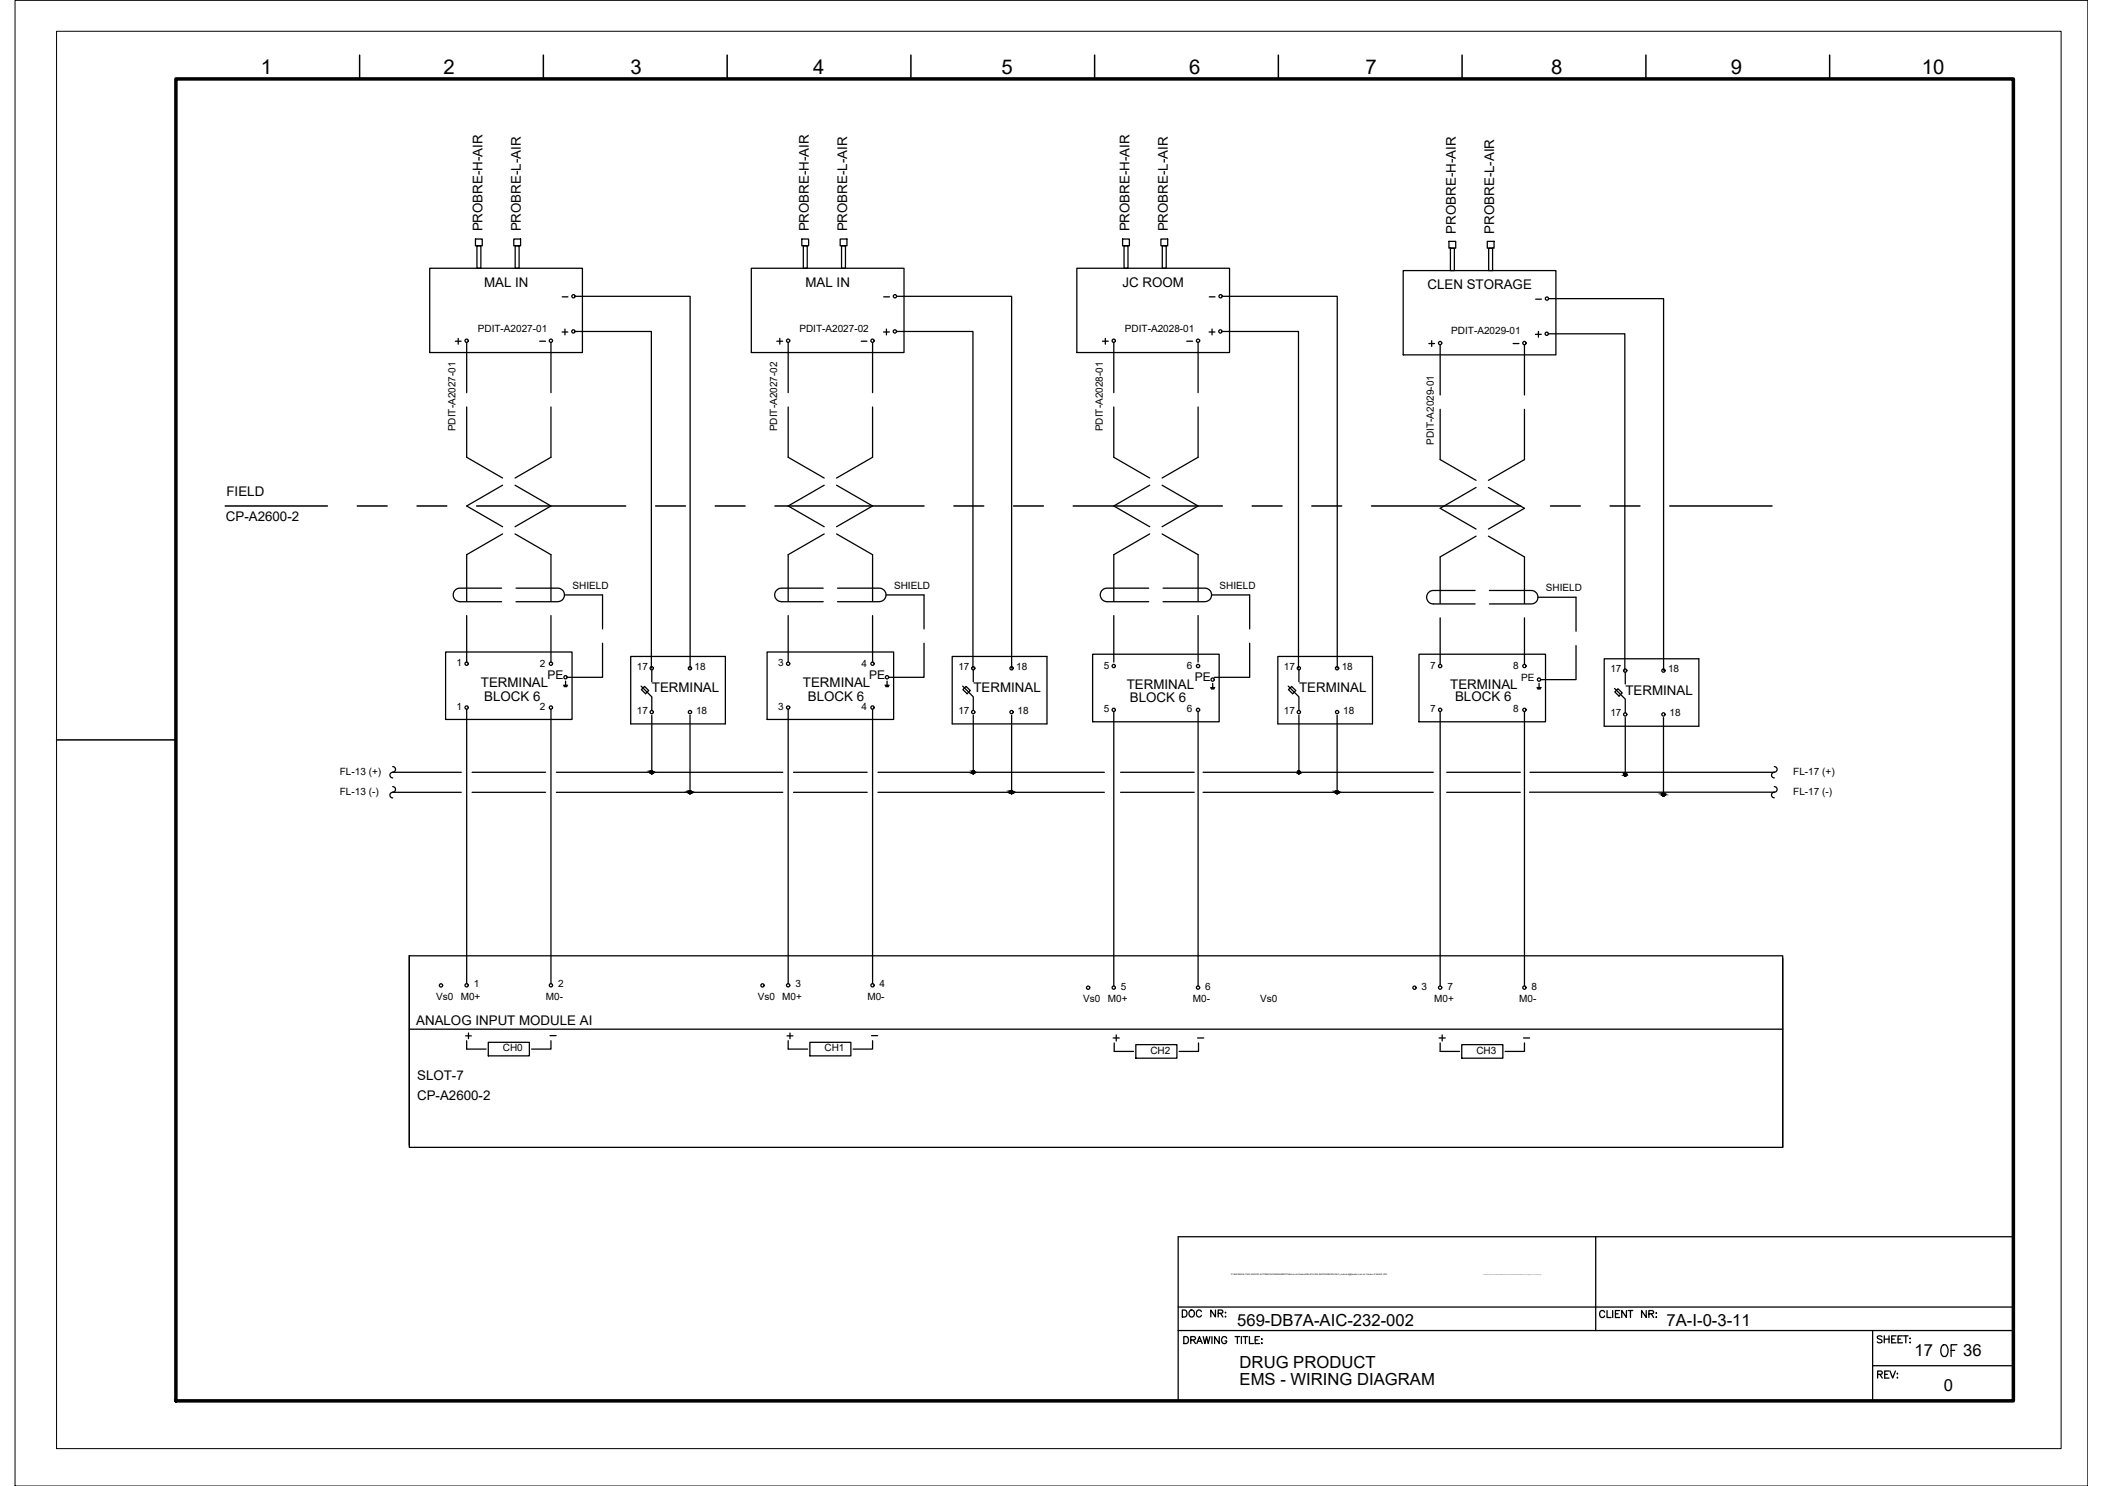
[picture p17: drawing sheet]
<svg xmlns="http://www.w3.org/2000/svg" width="420mm" height="297mm" viewBox="0 0 420 297" stroke-linecap="round" stroke-linejoin="round" font-family="sans-serif">
<defs><g id="words">
<text font-size="5.7" x="387" y="272.3">OF</text>
<g font-size="4.1">
<text x="52.1" y="14.8">1</text>
<text x="88.7" y="14.8">2</text>
<text x="126" y="14.8">3</text>
<text x="162.5" y="14.8">4</text>
<text x="200.2" y="14.8">5</text>
<text x="237.7" y="14.8">6</text>
<text x="272.9" y="14.8">7</text>
<text x="310" y="14.8">8</text>
<text x="345.9" y="14.8">9</text>
<text x="384.2" y="14.8">10</text>
</g>
<g font-size="4">
<text x="111.5" y="68.1">+</text>
<text x="240.9" y="68.1">+</text>
<text x="284.7" y="70.6">+</text>
<text x="92.1" y="208.8">+</text>
<text x="156.3" y="208.8">+</text>
<text x="221.5" y="209.2">+</text>
<text x="286.8" y="209.2">+</text>
</g>
<g font-size="3.3">
<text x="247.3" y="265">569-DB7A-AIC-232-002</text>
<text x="333.1" y="265.1">7A-I-0-3-11</text>
<text x="247.8" y="273.4">DRUG PRODUCT</text>
<text x="382.7" y="271.1">17</text>
<text x="392.4" y="271.1">36</text>
<text x="247.8" y="276.8">EMS - WIRING DIAGRAM</text>
<text x="388.6" y="278.1">0</text>
</g>
<g font-size="2.7">
<text x="96.4" y="46.3" transform="rotate(-90 96.4 46.3)">PROBRE-H-AIR</text>
<text x="104.1" y="46.3" transform="rotate(-90 104.1 46.3)">PROBRE-L-AIR</text>
<text x="161.7" y="46.3" transform="rotate(-90 161.7 46.3)">PROBRE-H-AIR</text>
<text x="169.3" y="46.3" transform="rotate(-90 169.3 46.3)">PROBRE-L-AIR</text>
<text x="225.8" y="46.3" transform="rotate(-90 225.8 46.3)">PROBRE-H-AIR</text>
<text x="233.4" y="46.3" transform="rotate(-90 233.4 46.3)">PROBRE-L-AIR</text>
<text x="291" y="46.7" transform="rotate(-90 291 46.7)">PROBRE-H-AIR</text>
<text x="298.7" y="46.7" transform="rotate(-90 298.7 46.7)">PROBRE-L-AIR</text>
<text x="96.8" y="57.3">MAL IN</text>
<text x="161" y="57.3">MAL IN</text>
<text x="224.4" y="57.3">JC ROOM</text>
<text x="285.3" y="57.8">CLEN STORAGE</text>
<text x="45.3" y="99.2">FIELD</text>
<text x="45.1" y="104.2">CP-A2600-2</text>
<text x="96.1" y="137.3">TERMINAL</text>
<text x="160.5" y="137.3">TERMINAL</text>
<text x="225.2" y="137.8">TERMINAL</text>
<text x="289.9" y="137.8">TERMINAL</text>
<text x="96.8" y="140.1">BLOCK 6</text>
<text x="130.3" y="138.4">TERMINAL</text>
<text x="161.5" y="140.1">BLOCK 6</text>
<text x="194.6" y="138.4">TERMINAL</text>
<text x="225.8" y="140.2">BLOCK 6</text>
<text x="259.7" y="138.4">TERMINAL</text>
<text x="290.9" y="140.1">BLOCK 6</text>
<text x="324.9" y="138.9">TERMINAL</text>
<text x="83.2" y="204.9">ANALOG INPUT MODULE AI</text>
<text x="83.4" y="215.9">SLOT-7</text>
<text x="83.4" y="219.9">CP-A2600-2</text>
</g>
<g font-size="2.6">
<text x="111.5" y="60.7">-</text>
<text x="175.7" y="60.7">-</text>
<text x="240.9" y="60.7">-</text>
<text x="306.2" y="61">-</text>
<text x="106.9" y="69.5">-</text>
<text x="171.1" y="69.5">-</text>
<text x="236.4" y="69.5">-</text>
<text x="301.6" y="69.8">-</text>
<text x="109" y="208.1">-</text>
<text x="173.2" y="208.1">-</text>
<text x="238.5" y="208.8">-</text>
<text x="303.7" y="208.8">-</text>
</g>
<g font-size="2.4">
<text x="109.5" y="135.7">PE</text>
<text x="173.7" y="135.7">PE</text>
<text x="238.8" y="136.1">PE</text>
</g>
<g font-size="2">
<text x="95.5" y="66.3">PDIT-A2027-01</text>
<text x="159.8" y="66.3">PDIT-A2027-02</text>
<text x="224.9" y="66.3">PDIT-A2028-01</text>
<text x="290.1" y="66.7">PDIT-A2029-01</text>
<text x="91.1" y="86.2" transform="rotate(-90 91.1 86.2)">PDIT-A2027-01</text>
<text x="155.3" y="86.2" transform="rotate(-90 155.3 86.2)">PDIT-A2027-02</text>
<text x="220.4" y="86.2" transform="rotate(-90 220.4 86.2)">PDIT-A2028-01</text>
<text x="286.6" y="88.9" transform="rotate(-90 286.6 88.9)">PDIT-A2029-01</text>
<text x="114.4" y="117.7">SHIELD</text>
<text x="178.7" y="117.7">SHIELD</text>
<text x="243.8" y="117.7">SHIELD</text>
<text x="309" y="118.2">SHIELD</text>
<text x="91.3" y="133.2">1</text>
<text x="107.9" y="133.2">2</text>
<text x="127.3" y="133.9">17</text>
<text x="138.8" y="133.9">18</text>
<text x="155.6" y="133.2">3</text>
<text x="172.2" y="133.2">4</text>
<text x="191.6" y="133.9">17</text>
<text x="203.1" y="133.9">18</text>
<text x="220.6" y="133.7">5</text>
<text x="237.2" y="133.7">6</text>
<text x="256.6" y="133.9">17</text>
<text x="268.2" y="133.9">18</text>
<text x="285.9" y="133.7">7</text>
<text x="302.5" y="133.7">8</text>
<text x="304" y="136.1">PE</text>
<text x="321.9" y="134.3">17</text>
<text x="333.4" y="134.3">18</text>
<text x="91.3" y="141.9">1</text>
<text x="107.9" y="141.9">2</text>
<text x="127.3" y="142.6">17</text>
<text x="139.1" y="142.6">18</text>
<text x="155.6" y="141.9">3</text>
<text x="172.2" y="141.9">4</text>
<text x="191.6" y="142.6">17</text>
<text x="203.4" y="142.6">18</text>
<text x="220.6" y="142.4">5</text>
<text x="237.2" y="142.4">6</text>
<text x="256.6" y="142.6">17</text>
<text x="268.5" y="142.6">18</text>
<text x="285.9" y="142.4">7</text>
<text x="302.5" y="142.4">8</text>
<text x="321.9" y="143.1">17</text>
<text x="333.7" y="143.1">18</text>
<text x="67.9" y="154.8">FL-13 (+)</text>
<text x="358.5" y="154.8">FL-17 (+)</text>
<text x="67.9" y="158.8">FL-13 (-)</text>
<text x="358.5" y="158.8">FL-17 (-)</text>
<text x="94.7" y="197.4">1</text>
<text x="111.6" y="197.4">2</text>
<text x="159" y="197.4">3</text>
<text x="175.8" y="197.4">4</text>
<text x="224.1" y="197.9">5</text>
<text x="240.9" y="197.9">6</text>
<text x="284.2" y="197.9">3</text>
<text x="289.3" y="197.9">7</text>
<text x="306.1" y="197.9">8</text>
<text x="87.2" y="199.9">Vs0</text>
<text x="92.1" y="199.8">M0+</text>
<text x="109.1" y="199.8">M0-</text>
<text x="151.4" y="199.9">Vs0</text>
<text x="156.4" y="199.8">M0+</text>
<text x="173.4" y="199.8">M0-</text>
<text x="216.5" y="200.3">Vs0</text>
<text x="221.4" y="200.3">M0+</text>
<text x="238.4" y="200.3">M0-</text>
<text x="251.9" y="200.3">Vs0</text>
<text x="286.7" y="200.3">M0+</text>
<text x="303.7" y="200.3">M0-</text>
<text x="100.5" y="210.1">CH0</text>
<text x="164.8" y="210.1">CH1</text>
<text x="230" y="210.6">CH2</text>
<text x="295.1" y="210.6">CH3</text>
</g>
<text font-size=".4" x="246.1" y="254.9">P:\569-BAXALTA\01.ENG\03.AUTOMACAO\ANDAMENTO\Banco de Dados\569-B7A-INS-INSTRUMENTACAO_moliveira@tessler-com-br-Tessler-5164457.JPG</text>
</g></defs>
<!-- layer: G-TTLB-TTLB -->
<path d="M35.2 15.8h367.2v264.2h-367.2z" fill="none" stroke="#000" stroke-width=".7"/>
<!-- layer: G-TTLB-OTLN -->
<path d="M11.3 6.3h400.7v283.3h-400.7z" fill="none" stroke="#000" stroke-width=".2"/>
<!-- layer: G-TTLB-INDX -->
<path d="M71.9 11v4.8M108.6 11v4.8M145.4 11v4.8M182.1 11v4.8M218.8 11v4.8M255.5 11v4.8M292.2 11v4.8M329 11v4.8M365.7 11v4.8M11.3 147.9h23.9" fill="none" stroke="#000" stroke-width=".3"/>
<!-- layer: LGSP IA4$0$LG_PLOT -->
<path d="M319 247.2v18.8M235.5 261.3h166.9M235.5 266h166.9M374.3 273h28.1M374.3 266v14M235.5 280h166.9" fill="none" stroke="#000" stroke-width=".25"/>
<!-- layer: LG_PLOT -->
<g fill="none" stroke="#000" stroke-width=".25">
<path d="M402.4 247.2h-166.9v32.8M236.3 261.9h.5a.75 .75 0 0 1 .5 .7 .75 .75 0 0 1-.5 .7h-.5zM236.6 267.2h.5a.75 .75 0 0 1 .5 .7 .75 .75 0 0 1-.5 .7h-.5zM237.9 261.9a.66 .66 0 0 1 .9 .7 .66 .66 0 0 1-.9 .6l-.2-.5v-.5zM238 267.9h.6l.4-.5-.4-.2h-.6v1.4M238.5 267.9l.5 .7M239.2 268.6l.6-1.4 .5 1.4M239.4 268.1h.7M240.1 262.2a.51 .51 0 0 0-.5-.3 .51 .51 0 0 0-.5 .5v.3a.51 .51 0 0 0 .5 .6 .51 .51 0 0 0 .5-.4M240.5 267.2l.3 1.4 .4-1.4 .3 1.4 .4-1.4M242.3 267.2v1.4M243 261.9v1.4l-1-1.4v1.4"/>
<path d="M243.5 262.5h.8l.1-.2v-.3l-.9-.1v1.4M243.7 267.2v1.4l-.9-1.4v1.4M244 262.5l.4 .8M244.9 262.4h.1zM244.9 263.2h.1zM245.2 267.5a.52 .52 0 0 0-.6-.3 .52 .52 0 0 0-.4 .5v.3a.51 .51 0 0 0 .5 .6 .51 .51 0 0 0 .5-.6h-.3M246.9 267.2h.9M247.3 267.2v1.4M248.1 267.2v1.4M248.5 267.2h.9M248.9 267.2v1.4M249.7 267.2v1.4h.8"/>
<path d="M250.9 267.9h.5M251.8 267.2h-.9v1.4h.9M252.2 267.7h.1zM252.2 268.5h.1zM320.7 262.3a.51 .51 0 0 0-.5-.3 .51 .51 0 0 0-.5 .5v.3a.51 .51 0 0 0 .5 .6 .51 .51 0 0 0 .5-.4M321.2 262v1.4h.8M322.3 262v1.4M322.9 262.6h.5M323.8 262h-.9v1.4h.9M325.1 262v1.4l-.9-1.4v1.4M325.4 262h1M325.9 262v1.4"/>
<path d="M329.1 262v1.4l-1-1.4v1.4M329.6 262.6h.8l.1-.4-.3-.2h-.6v1.4M330.1 262.6l.4 .8M331 262.5h.1zM331 263.3h.1zM375.3 274.7h.8l.1-.5-.3-.1h-.6v1.4M375.8 274.7l.4 .8M376.2 267.2l-.4-.2-.6 .2 .2 .4 .6 .2 .2 .2v.2l-.4 .2-.6-.2M376.6 267v1.4M376.6 267.7h1M376.7 274.7h.6M377.6 274.1h-.9v1.4h.9"/>
<path d="M377.6 267v1.4M377.8 274.1l.5 1.4 .6-1.4M378.1 267.7h.6M379 267h-.9v1.4h.9M379.3 274.5v.2zM379.3 275.3v.2zM379.4 267.7h.5M380.3 267h-.9v1.4h.9M380.5 267h.9M380.9 267v1.4M381.7 267.6h.2zM381.7 268.4h.2z"/>
</g>
<!-- layer: I_DATA -->
<g fill="none" stroke="#000" stroke-width=".25">
<path d="M85.9 53.6h30.5v16.9h-30.5zM150.2 53.6h30.5v16.9h-30.5zM215.2 53.6h30.6v16.9h-30.6zM280.5 54.1h30.5v16.8h-30.5zM91 68.2h1.2M91.6 67.6v1.2M155.3 68.2h1.1M155.9 67.6v1.2M176.6 66.4h1.2M177.2 65.8v1.1M220.4 68.2h1.1M220.9 67.6v1.2"/>
<path d="M306.9 66.8h1.2M307.5 66.2v1.2M89.1 130.3h25.2v13.5h-25.2zM112.6 137h.9M112.7 137.1h.7M112.8 137.3h.5M113.1 136.2v.8M126.1 131.2h18.9v13.5h-18.9zM153.3 130.3h25.3v13.5h-25.3zM176.9 137h.8M177 137.1h.7M177.1 137.3h.5"/>
<path d="M177.3 136.2v.8M190.3 131.2h19v13.5h-19zM218.4 130.8h25.3v13.5h-25.3zM242 137.4h.8M242.1 137.6h.6M242.1 137.7h.6M242.4 136.6v.8M255.4 131.2h18.9v13.5h-18.9zM283.6 130.8h25.3v13.5h-25.3zM307.2 137.4h.8M307.3 137.6h.7M307.4 137.7h.5"/>
<path d="M307.6 136.6v.8M320.7 131.7h18.9v13.5h-18.9zM81.8 191.1v37.8M356.3 191.5v37.8M93.3 209.7h3.9M97.6 208.4h8.2v2.7h-8.2zM110.1 208v1.7h-3.8M157.5 209.7h3.9M161.9 208.4h8.2v2.7h-8.2zM174.4 208v1.7h-3.9M222.7 210.2h3.9M227 208.8h8.2v2.7h-8.2z"/>
<path d="M239.6 208.5v1.7h-3.9M287.9 210.2h3.8M292.2 208.8h8.2v2.7h-8.2zM304.7 208.5v1.7h-3.9"/>
<circle cx="93.3" cy="68.1" r=".33"/>
<circle cx="157.5" cy="68.1" r=".33"/>
<circle cx="178.9" cy="66.2" r=".33"/>
<circle cx="222.6" cy="68.1" r=".33"/>
<circle cx="309.2" cy="66.7" r=".33"/>
<circle cx="93.3" cy="132.7" r=".33"/>
<circle cx="110.1" cy="132.7" r=".33"/>
<circle cx="113" cy="135.4" r=".33"/>
<circle cx="130.3" cy="133.6" r=".33"/>
<circle cx="137.9" cy="133.6" r=".33"/>
<circle cx="157.5" cy="132.7" r=".33"/>
<circle cx="174.4" cy="132.7" r=".33"/>
<circle cx="177.3" cy="135.4" r=".33"/>
<circle cx="194.5" cy="133.6" r=".33"/>
<circle cx="202.2" cy="133.6" r=".33"/>
<circle cx="222.6" cy="133.1" r=".33"/>
<circle cx="239.5" cy="133.1" r=".33"/>
<circle cx="242.4" cy="135.8" r=".33"/>
<circle cx="259.6" cy="133.6" r=".33"/>
<circle cx="267.3" cy="133.6" r=".33"/>
<circle cx="287.9" cy="133.1" r=".33"/>
<circle cx="304.7" cy="133.1" r=".33"/>
<circle cx="307.6" cy="135.8" r=".33"/>
<circle cx="324.9" cy="134" r=".33"/>
<circle cx="332.5" cy="134" r=".33"/>
<circle cx="93.3" cy="141.4" r=".33"/>
<circle cx="110.1" cy="141.4" r=".33"/>
<circle cx="130.3" cy="142.3" r=".33"/>
<circle cx="137.9" cy="142.3" r=".33"/>
<circle cx="157.5" cy="141.4" r=".33"/>
<circle cx="174.4" cy="141.4" r=".33"/>
<circle cx="194.5" cy="142.3" r=".33"/>
<circle cx="202.2" cy="142.3" r=".33"/>
<circle cx="222.6" cy="141.9" r=".33"/>
<circle cx="239.5" cy="141.9" r=".33"/>
<circle cx="259.6" cy="142.3" r=".33"/>
<circle cx="267.3" cy="142.3" r=".33"/>
<circle cx="287.9" cy="141.9" r=".33"/>
<circle cx="304.7" cy="141.9" r=".33"/>
<circle cx="324.9" cy="142.8" r=".33"/>
<circle cx="332.5" cy="142.8" r=".33"/>
<circle cx="88.1" cy="197" r=".33"/>
<circle cx="93.3" cy="197" r=".33"/>
<circle cx="110.1" cy="197" r=".33"/>
<circle cx="152.4" cy="197" r=".33"/>
<circle cx="157.5" cy="197" r=".33"/>
<circle cx="174.4" cy="197" r=".33"/>
<circle cx="217.5" cy="197.4" r=".33"/>
<circle cx="222.6" cy="197.4" r=".33"/>
<circle cx="239.5" cy="197.4" r=".33"/>
<circle cx="282.7" cy="197.4" r=".33"/>
<circle cx="287.9" cy="197.4" r=".33"/>
<circle cx="304.7" cy="197.4" r=".33"/>
</g>
<!-- layer: I_TABS -->
<g fill="none" stroke="#000" stroke-width=".25">
<path d="M93.3 68.5v10M110.1 68.5v10M157.5 68.5v10M174.4 68.5v10M222.6 68.5v10M239.5 68.5v10M287.9 68.9v10.1M304.7 68.9v10.1M93.3 81.4v10l7.2 4.2M100.5 97l-7.2 4.1 7.2 4.2M103 97l7.1 4.1-7.1 4.2M110.1 81.4v10l-7.1 4.2"/>
<path d="M157.5 81.4v10l7.2 4.2M164.7 97l-7.2 4.1 7.2 4.2M167.2 97l7.2 4.1-7.2 4.2M174.4 81.4v10l-7.2 4.2M222.6 81.4v10l7.2 4.2M229.8 97l-7.2 4.1 7.2 4.2M232.3 97l7.2 4.1-7.2 4.2M239.5 81.4v10l-7.2 4.2M287.9 81.8v10.1l7.1 4.1M295 97.4l-7.1 4.2 7.1 4.2M297.5 97.4l7.2 4.2-7.2 4.2M304.7 81.8v10.1l-7.2 4.1"/>
<path d="M100.3 117.6h-8.4a1.35 1.35 0 0 0-1.3 1.3 1.35 1.35 0 0 0 1.3 1.4h8.4M100.5 106.7l-7.2 4.2v9.3M103 106.7l7.1 4.2v9.3M103.1 117.6h8.4a1.35 1.35 0 0 1 1.3 1.3 1.35 1.35 0 0 1-1.3 1.4h-8.4M112.8 118.9h7.6v6.8M164.5 117.6h-8.3a1.35 1.35 0 0 0-1.4 1.3 1.35 1.35 0 0 0 1.4 1.4h8.3M164.7 106.7l-7.2 4.2v9.3M167.2 106.7l7.2 4.2v9.3M167.4 117.6h8.3a1.35 1.35 0 0 1 1.4 1.3 1.35 1.35 0 0 1-1.4 1.4h-8.3M177.1 118.9h7.6v6.8M229.6 117.6h-8.3a1.35 1.35 0 0 0-1.4 1.3 1.35 1.35 0 0 0 1.4 1.4h8.3M229.8 106.7l-7.2 4.2v9.3"/>
<path d="M232.3 106.7l7.2 4.2v9.3M232.5 117.6h8.3a1.35 1.35 0 0 1 1.4 1.3 1.35 1.35 0 0 1-1.4 1.4h-8.3M242.2 118.9h7.6v6.8M294.9 118h-8.4a1.34 1.34 0 0 0-1.3 1.4 1.34 1.34 0 0 0 1.3 1.3h8.4M295 107.2l-7.1 4.1v9.3M297.5 107.2l7.2 4.1v9.3M297.7 118h8.4a1.34 1.34 0 0 1 1.3 1.4 1.34 1.34 0 0 1-1.3 1.3h-8.4M307.4 119.4h7.6v6.8M93.3 123v9.3M110.1 123v9.3M120.4 128.6v6.8h-7M157.5 123v9.3"/>
<path d="M174.4 123v9.3M184.7 128.6v6.8h-7M222.6 123v9.3M239.5 123v9.3M249.8 128.6v6.8h-7.1M287.9 123.5v9.3M304.7 123.5v9.3M315 129v6.9h-7M78.5 153.2a.56 .56 0 0 1 .6 .6 .56 .56 0 0 1-.6 .6 .57 .57 0 0 0-.6 .5 .57 .57 0 0 0 .6 .6M78.5 157.2a.56 .56 0 0 1 .6 .6 .56 .56 0 0 1-.6 .6 .57 .57 0 0 0-.6 .5 .57 .57 0 0 0 .6 .6M93.3 141.8v54.8M110.1 141.8v54.8"/>
<path d="M157.5 141.8v54.8M174.4 141.8v54.8M222.6 142.2v54.9M239.5 142.2v54.9M287.9 142.2v54.9M304.7 142.2v54.9M354.7 153.2a.56 .56 0 0 1 .5 .6 .56 .56 0 0 1-.5 .6 .57 .57 0 0 0-.6 .5 .57 .57 0 0 0 .6 .6M354.7 157.2a.56 .56 0 0 1 .5 .6 .56 .56 0 0 1-.5 .6 .56 .56 0 0 0-.6 .5 .56 .56 0 0 0 .6 .6"/>
</g>
<!-- layer: I_LIMIT_LINE -->
<g fill="none" stroke="#000" stroke-width=".3">
<path d="M45 101.1h20.4M71.4 101.1h6M83.4 101.1h5.9M95.3 101.1h29.8M131 101.1h6M143 101.1h5.9M154.9 101.1h29.8M190.7 101.1h5.9M202.6 101.1h6M214.5 101.1h29.8M250.3 101.1h6M262.2 101.1h6"/>
<path d="M274.2 101.1h29.8M309.9 101.1h6M321.8 101.1h6M333.8 101.1h20.4"/>
</g>
<!-- layer: EI-CTRL -->
<path d="M128.1 137.1l2.2 2.2v2.7M128.2 137.8l.6-.6 .9 .8-.7 .7zM130.3 133.9v2.4M192.4 137.1l2.1 2.2v2.7M192.5 137.8l.6-.6 .9 .8-.7 .7zM194.5 133.9v2.4M257.5 137.1l2.1 2.2v2.7M257.5 137.8l.7-.6 .8 .8-.6 .7zM259.6 133.9v2.4M322.7 137.6l2.2 2.1v2.8M322.8 138.3l.6-.6 .9 .8-.7 .6zM324.9 134.4v2.3" fill="none" stroke="#000" stroke-width=".25"/>
<!-- layer: 0 -->
<g fill="none" stroke="#000" stroke-width=".25">
<path d="M95 47.8h1.4v1.3h-1.4zM95.3 49.1h.8v4.5h-.8zM102.7 47.8h1.4v1.3h-1.4zM103 49.1h.8v4.5h-.8zM114.9 59.2h23v74.3M160.3 47.8h1.3v1.3h-1.3zM160.6 49.1h.8v4.5h-.8zM167.9 47.8h1.4v1.3h-1.4zM168.2 49.1h.8v4.5h-.8zM179.2 59.2h23v74.3M224.4 47.8h1.3v1.3h-1.3zM224.7 49.1h.8v4.5h-.8z"/>
<path d="M232.1 47.8h1.3v1.3h-1.3zM232.3 49.1h.8v4.5h-.8zM244.3 59.2h23v74.3M289.6 48.2h1.4v1.4h-1.4zM289.9 49.6h.8v4.5h-.8zM297.3 48.2h1.3v1.4h-1.3zM297.6 49.6h.7v4.5h-.7zM309.5 59.7h23v74.3M114.9 66.3h15.3v67.2M179.2 66.3h15.3v67.2M244.3 66.3h15.2v67.2M309.5 66.7h15.3v67.3"/>
<path d="M78.5 154.4h13.7M78.5 158.4h13.7M94.4 154.4h14.7M94.4 158.4h14.7M111.2 154.4h45.3M111.2 158.4h45.3M130.3 143v11.4M137.9 143v15.4M158.6 154.4h14.7M158.6 158.4h14.7M175.5 154.4h45.2M175.5 158.4h45.2"/>
<path d="M194.5 143v11.4M202.2 143v15.4M224 154.4h14.7M224 158.4h14.7M240.5 154.4h46M240.5 158.4h46M259.6 143v11.4M267.3 143v15.4M289.2 154.4h14.7M289.2 158.4h14.7M305.7 158.4h49M305.8 154.4h48.9"/>
<path d="M324.9 143.4v11.4M332.5 143.4v15.4M81.8 191.1h274.5v38.2h-274.5zM81.8 205.7h274.5"/>
<circle cx="130.3" cy="154.4" r=".29"/>
<circle cx="137.9" cy="158.4" r=".29"/>
<circle cx="194.5" cy="154.4" r=".29"/>
<circle cx="202.2" cy="158.4" r=".29"/>
<circle cx="259.6" cy="154.4" r=".29"/>
<circle cx="267.3" cy="158.4" r=".29"/>
<circle cx="324.9" cy="154.8" r=".29"/>
<circle cx="332.5" cy="158.8" r=".29"/>
</g>
<g fill="#000" stroke="#000" stroke-width=".2">
<path d="M130.2 154.1h.1zM137.8 158.1h.1zM202.1 158.1h.1zM259.5 154.1h.1zM267.2 158.1h.1zM324.8 154.6h.1zM332.4 158.6h.1z"/>
<path d="M130.2 154.1h.1zM130.1 154.1h.2z"/>
<path d="M130.1 154.1l.2 .1zM130.1 154.1l.2 .1z"/>
<path d="M130.1 154.2h.2zM130.1 154.2h.2z"/>
<path d="M130 154.2l.3 .1zM130 154.2l.3 .1z"/>
<path d="M130 154.3h.3zM130 154.3h.3z"/>
<path d="M130 154.3l.3 .1zM130 154.3l.3 .1z"/>
<path d="M130.3 154.1h.1zM130.3 154.1h.1z"/>
<path d="M130.2 154.7h.2zM130.2 154.7h.1z"/>
<path d="M130.3 154.1h.1zM130.3 154.1h.1z"/>
<path d="M130.2 154.7h.2zM130.2 154.7h.2z"/>
<path d="M130.3 154.1l.2 .1zM130.3 154.1l.2 .1z"/>
<path d="M130.1 154.6h.4zM130.1 154.6l.3 .1z"/>
<path d="M130.3 154.2h.2zM130.3 154.2h.2z"/>
<path d="M130.1 154.6h.4zM130.1 154.6h.4z"/>
<path d="M130.3 154.2l.3 .1zM130.3 154.2l.3 .1z"/>
<path d="M130 154.5h.5zM130 154.5l.5 .1z"/>
<path d="M130.3 154.3h.3zM130.3 154.3h.3z"/>
<path d="M130.3 154.3l.3 .1zM130.3 154.3l.3 .1z"/>
<path d="M130 154.4l.6 .1zM130 154.4l.6 .1z"/>
<path d="M130 154.5h.6zM130 154.5h.5z"/>
<path d="M130 154.4h.6zM130 154.4h.6z"/>
<path d="M137.8 158.1h.1zM137.8 158.1h.1z"/>
<path d="M137.8 158.1l.1 .1zM137.7 158.2h.2z"/>
<path d="M137.7 158.2h.2zM137.7 158.2h.2z"/>
<path d="M137.7 158.2l.2 .1zM137.7 158.2l.2 .1z"/>
<path d="M137.6 158.3h.3zM137.6 158.3h.3z"/>
<path d="M137.6 158.3l.3 .1zM137.6 158.3l.3 .1z"/>
<path d="M137.8 158.7h.2zM137.8 158.7h.1z"/>
<path d="M137.9 158.1h.1zM137.9 158.1h.1z"/>
<path d="M137.9 158.1h.2zM137.9 158.1h.2z"/>
<path d="M137.8 158.6h.2zM137.8 158.6l.2 .1z"/>
<path d="M137.9 158.1l.2 .1zM137.9 158.1l.2 .1z"/>
<path d="M137.8 158.6h.3zM137.8 158.6h.2z"/>
<path d="M137.9 158.2h.3zM137.9 158.2h.3z"/>
<path d="M137.7 158.6h.4zM137.7 158.6h.4z"/>
<path d="M137.9 158.2l.3 .1zM137.9 158.2l.3 .1z"/>
<path d="M137.7 158.5h.5zM137.7 158.5l.4 .1z"/>
<path d="M137.9 158.3h.3zM137.9 158.3h.3z"/>
<path d="M137.6 158.5h.6zM137.6 158.5h.6z"/>
<path d="M137.9 158.3l.3 .1zM137.9 158.3l.3 .1z"/>
<path d="M137.6 158.4h.6zM137.6 158.4h.6z"/>
<path d="M137.6 158.4h.6zM137.6 158.4l.6 .1z"/>
<path d="M194.3 154.3h.2zM194.3 154.3h.2z"/>
<path d="M194.4 154.1h.1zM194.4 154.1h.1z"/>
<path d="M194.4 154.1h.1zM194.4 154.1h.1z"/>
<path d="M194.4 154.1l.1 .1zM194.4 154.2h.1z"/>
<path d="M194.4 154.2h.1zM194.4 154.2h.1z"/>
<path d="M194.4 154.2h.1zM194.3 154.2h.2z"/>
<path d="M194.3 154.2h.2zM194.3 154.2h.2z"/>
<path d="M194.5 154.2h.3zM194.5 154.2h.3z"/>
<path d="M194.3 154.2h.2zM194.3 154.2h.2z"/>
<path d="M194.3 154.2l.2 .1zM194.3 154.2l.2 .1z"/>
<path d="M194.3 154.3h.2zM194.3 154.3h.2z"/>
<path d="M194.3 154.3h.2zM194.3 154.3h.2z"/>
<path d="M194.5 154.3h.3zM194.5 154.3h.3z"/>
<path d="M194.3 154.3l.2 .1zM194.3 154.3l.2 .1z"/>
<path d="M194.5 154.7h.1zM194.5 154.7h.1z"/>
<path d="M194.5 154.1h.1zM194.5 154.1h.1z"/>
<path d="M194.5 154.1h.2zM194.5 154.1h.2z"/>
<path d="M194.4 154.7h.3zM194.4 154.7h.2z"/>
<path d="M194.5 154.1h.2zM194.5 154.1h.2z"/>
<path d="M194.5 154.1h.2zM194.5 154.1h.2z"/>
<path d="M194.5 154.1l.2 .1zM194.5 154.1l.2 .1z"/>
<path d="M194.5 154.2h.3zM194.5 154.2h.3z"/>
<path d="M194.4 154.6h.3zM194.4 154.6l.3 .1z"/>
<path d="M194.3 154.6h.5zM194.3 154.6h.4z"/>
<path d="M194.5 154.2h.3zM194.5 154.2h.3z"/>
<path d="M194.5 154.2h.3zM194.5 154.2h.3z"/>
<path d="M194.5 154.2l.3 .1zM194.5 154.2l.3 .1z"/>
<path d="M194.3 154.5h.5zM194.3 154.5l.5 .1z"/>
<path d="M194.5 154.3h.3zM194.5 154.3h.3z"/>
<path d="M194.5 154.3h.3zM194.5 154.3h.3z"/>
<path d="M194.3 154.5h.5zM194.3 154.5h.5z"/>
<path d="M194.5 154.3l.3 .1zM194.5 154.3l.3 .1z"/>
<path d="M194.3 154.4h.5zM194.3 154.4h.5z"/>
<path d="M194.3 154.4h.5zM194.3 154.4l.5 .1z"/>
<path d="M202.1 158.1h.1zM202.1 158.1h.1z"/>
<path d="M202.1 158.1h.1zM202 158.1h.2z"/>
<path d="M202 158.1l.2 .1zM202 158.1l.2 .1z"/>
<path d="M202 158.2h.2zM202 158.2h.2z"/>
<path d="M202 158.2l.2 .1zM202 158.2l.2 .1z"/>
<path d="M201.9 158.3h.3zM201.9 158.3h.3z"/>
<path d="M201.9 158.3l.3 .1zM201.9 158.3l.3 .1z"/>
<path d="M202.1 158.7h.2zM202.1 158.7h.1z"/>
<path d="M202.2 158.1h.2zM202.2 158.1h.2z"/>
<path d="M202.1 158.6h.2zM202.1 158.6l.2 .1z"/>
<path d="M202.2 158.1h.2zM202.2 158.1h.2z"/>
<path d="M202.2 158.1l.2 .1zM202.2 158.1l.2 .1z"/>
<path d="M202 158.6h.4zM202 158.6h.3z"/>
<path d="M202.2 158.2h.3zM202.2 158.2h.3z"/>
<path d="M202 158.6h.4zM202 158.6h.4z"/>
<path d="M202 158.5h.4zM202 158.5l.4 .1z"/>
<path d="M202.2 158.2l.3 .1zM202.2 158.2l.3 .1z"/>
<path d="M201.9 158.5h.6zM201.9 158.5h.5z"/>
<path d="M202.2 158.3h.3zM202.2 158.3h.3z"/>
<path d="M202.2 158.3l.3 .1zM202.2 158.3l.3 .1z"/>
<path d="M201.9 158.4h.6zM201.9 158.4h.6z"/>
<path d="M201.9 158.4h.6zM201.9 158.4l.6 .1z"/>
<path d="M259.3 154.3h.3zM259.3 154.3h.3z"/>
<path d="M259.4 154.2h.2zM259.4 154.2h.2z"/>
<path d="M259.5 154.1h.1zM259.5 154.1h.1z"/>
<path d="M259.5 154.1h.1zM259.5 154.1h.1z"/>
<path d="M259.5 154.1h.1zM259.5 154.1h.1z"/>
<path d="M259.5 154.1l.1 .1zM259.5 154.1l.1 .1z"/>
<path d="M259.4 154.2h.2zM259.4 154.2h.2z"/>
<path d="M259.4 154.2h.2zM259.4 154.2h.2z"/>
<path d="M259.4 154.2h.2zM259.4 154.2h.2z"/>
<path d="M259.4 154.2l.2 .1zM259.4 154.2l.2 .1z"/>
<path d="M259.4 154.3h.2zM259.4 154.3h.2z"/>
<path d="M259.4 154.3h.2zM259.4 154.3h.2z"/>
<path d="M259.6 154.3h.3zM259.6 154.3h.3z"/>
<path d="M259.3 154.3l.3 .1zM259.3 154.3l.3 .1z"/>
<path d="M259.5 154.7h.2zM259.5 154.7h.2z"/>
<path d="M259.6 154.1h.1zM259.6 154.1h.1z"/>
<path d="M259.6 154.1h.2zM259.6 154.1h.2z"/>
<path d="M259.6 154.1h.2zM259.6 154.1h.2z"/>
<path d="M259.5 154.7h.3zM259.5 154.7h.2z"/>
<path d="M259.6 154.1l.2 .1zM259.6 154.1l.2 .1z"/>
<path d="M259.6 154.2h.2zM259.6 154.2h.2z"/>
<path d="M259.4 154.6h.4zM259.4 154.6l.4 .1z"/>
<path d="M259.6 154.2h.2zM259.6 154.2h.2z"/>
<path d="M259.6 154.2h.3zM259.6 154.2h.3z"/>
<path d="M259.4 154.6h.4zM259.4 154.6h.4z"/>
<path d="M259.4 154.5h.5zM259.4 154.5l.4 .1z"/>
<path d="M259.6 154.2h.3zM259.6 154.2h.3z"/>
<path d="M259.6 154.2l.3 .1zM259.6 154.2l.3 .1z"/>
<path d="M259.6 154.3h.3zM259.6 154.3h.3z"/>
<path d="M259.4 154.5h.5zM259.4 154.5h.5z"/>
<path d="M259.6 154.3h.3zM259.6 154.3h.3z"/>
<path d="M259.6 154.3l.3 .1zM259.6 154.3l.3 .1z"/>
<path d="M259.3 154.4h.6zM259.3 154.4h.6z"/>
<path d="M259.3 154.4h.6zM259.3 154.4l.6 .1z"/>
<path d="M267.2 158.1h.1zM267.1 158.1h.2z"/>
<path d="M267.1 158.1h.2zM267.1 158.1h.2z"/>
<path d="M267.1 158.1l.2 .1zM267.1 158.1l.2 .1z"/>
<path d="M267 158.2h.3zM267 158.2h.3z"/>
<path d="M267 158.2l.3 .1zM267 158.2l.3 .1z"/>
<path d="M267 158.3h.3zM267 158.3h.3z"/>
<path d="M267 158.3l.3 .1zM267 158.3l.3 .1z"/>
<path d="M267.3 158.1h.1zM267.3 158.1h.1z"/>
<path d="M267.2 158.7h.2zM267.2 158.7h.1z"/>
<path d="M267.3 158.1h.1zM267.3 158.1h.1z"/>
<path d="M267.1 158.6h.3zM267.1 158.6l.3 .1z"/>
<path d="M267.3 158.1h.2zM267.3 158.1h.2z"/>
<path d="M267.1 158.6h.3zM267.1 158.6h.3z"/>
<path d="M267.3 158.1l.2 .1zM267.3 158.1l.2 .1z"/>
<path d="M267.1 158.6h.4zM267.1 158.6h.3z"/>
<path d="M267.3 158.2h.2zM267.3 158.2h.2z"/>
<path d="M267.3 158.2l.2 .1zM267.3 158.2l.2 .1z"/>
<path d="M267 158.5h.5zM267 158.5l.5 .1z"/>
<path d="M267.3 158.3h.3zM267.3 158.3h.3z"/>
<path d="M267 158.5h.5zM267 158.5h.5z"/>
<path d="M267.3 158.3l.3 .1zM267.3 158.3l.3 .1z"/>
<path d="M267 158.4h.6zM267 158.4h.6z"/>
<path d="M267 158.4h.6zM267 158.4l.5 .1z"/>
<path d="M324.6 154.7h.3zM324.6 154.7h.3z"/>
<path d="M324.8 154.6h.1zM324.8 154.6h.1z"/>
<path d="M324.8 154.6h.1zM324.7 154.6h.2z"/>
<path d="M324.7 154.6h.2zM324.7 154.6h.2z"/>
<path d="M324.7 154.6h.2zM324.7 154.6h.2z"/>
<path d="M324.7 154.6h.2zM324.7 154.6h.2z"/>
<path d="M324.7 154.6l.2 .1zM324.7 154.6l.2 .1z"/>
<path d="M324.6 154.7h.3zM324.6 154.7h.3z"/>
<path d="M324.6 154.7h.3zM324.6 154.7h.3z"/>
<path d="M324.6 154.7h.3zM324.6 154.7h.3z"/>
<path d="M324.6 154.7l.3 .1zM324.6 154.7l.3 .1z"/>
<path d="M324.6 154.8h.3zM324.6 154.8h.3z"/>
<path d="M324.6 154.8h.3zM324.6 154.8h.3z"/>
<path d="M324.8 155.1h.1zM324.8 155.1h.1z"/>
<path d="M324.9 154.6h.1zM324.9 154.6h.1z"/>
<path d="M324.9 154.6h.1zM324.9 154.6h.1z"/>
<path d="M324.9 154.6h.1zM324.9 154.6h.1z"/>
<path d="M324.7 155.1h.3zM324.7 155.1h.2z"/>
<path d="M324.9 154.6h.1zM324.9 154.6h.1z"/>
<path d="M324.7 155.1h.3zM324.7 155.1h.3z"/>
<path d="M324.9 154.6h.2zM324.9 154.6h.2z"/>
<path d="M324.9 154.6l.2 .1zM324.9 154.6l.2 .1z"/>
<path d="M324.9 154.7h.2zM324.9 154.7h.2z"/>
<path d="M324.7 155h.4zM324.7 155l.3 .1z"/>
<path d="M324.9 154.7h.2zM324.9 154.7h.2z"/>
<path d="M324.6 155h.5zM324.6 155h.5z"/>
<path d="M324.9 154.7h.2zM324.9 154.7h.2z"/>
<path d="M324.9 154.7h.2zM324.9 154.7h.2z"/>
<path d="M324.9 154.7l.2 .1zM324.9 154.7l.2 .1z"/>
<path d="M324.9 154.8h.2zM324.9 154.8h.2z"/>
<path d="M324.9 154.8h.2zM324.9 154.8h.2z"/>
<path d="M324.6 154.8l.5 .1zM324.6 154.8l.5 .1z"/>
<path d="M324.6 154.9h.5zM324.6 154.9h.5z"/>
<path d="M324.6 154.9h.5zM324.6 154.9l.5 .1z"/>
<path d="M332.4 158.6h.1zM332.4 158.6h.1z"/>
<path d="M332.4 158.6h.1zM332.3 158.6h.2z"/>
<path d="M332.3 158.6l.2 .1zM332.3 158.7h.2z"/>
<path d="M332.3 158.7h.2zM332.3 158.7h.2z"/>
<path d="M332.3 158.7h.2zM332.3 158.7h.2z"/>
<path d="M332.2 158.7l.3 .1zM332.2 158.7l.3 .1z"/>
<path d="M332.2 158.8h.3zM332.2 158.8h.3z"/>
<path d="M332.5 158.5l.1 .1zM332.5 158.5l.1 .1z"/>
<path d="M332.4 159.1h.2zM332.4 159.1h.1z"/>
<path d="M332.5 158.6h.2zM332.5 158.6h.2z"/>
<path d="M332.4 159.1h.2zM332.4 159.1h.2z"/>
<path d="M332.5 158.6h.2zM332.5 158.6h.2z"/>
<path d="M332.3 159.1h.4zM332.3 159.1h.3z"/>
<path d="M332.5 158.6l.2 .1zM332.5 158.6l.2 .1z"/>
<path d="M332.3 159h.4zM332.3 159l.4 .1z"/>
<path d="M332.5 158.7h.3zM332.5 158.7h.3z"/>
<path d="M332.5 158.7h.3zM332.5 158.7h.3z"/>
<path d="M332.3 159h.5zM332.3 159h.4z"/>
<path d="M332.5 158.7l.3 .1zM332.5 158.7l.3 .1z"/>
<path d="M332.2 158.9h.6zM332.2 158.9l.6 .1z"/>
<path d="M332.5 158.8h.3zM332.5 158.8h.3z"/>
<path d="M332.2 158.8l.6 .1zM332.2 158.8l.6 .1z"/>
<path d="M332.2 158.9h.6zM332.2 158.9h.6z"/>
</g>
<path d="M3 .1h414.3v296.9h-414.3z" fill="none" stroke="#000" stroke-width=".2"/>
<use href="#words"/>
</svg>
